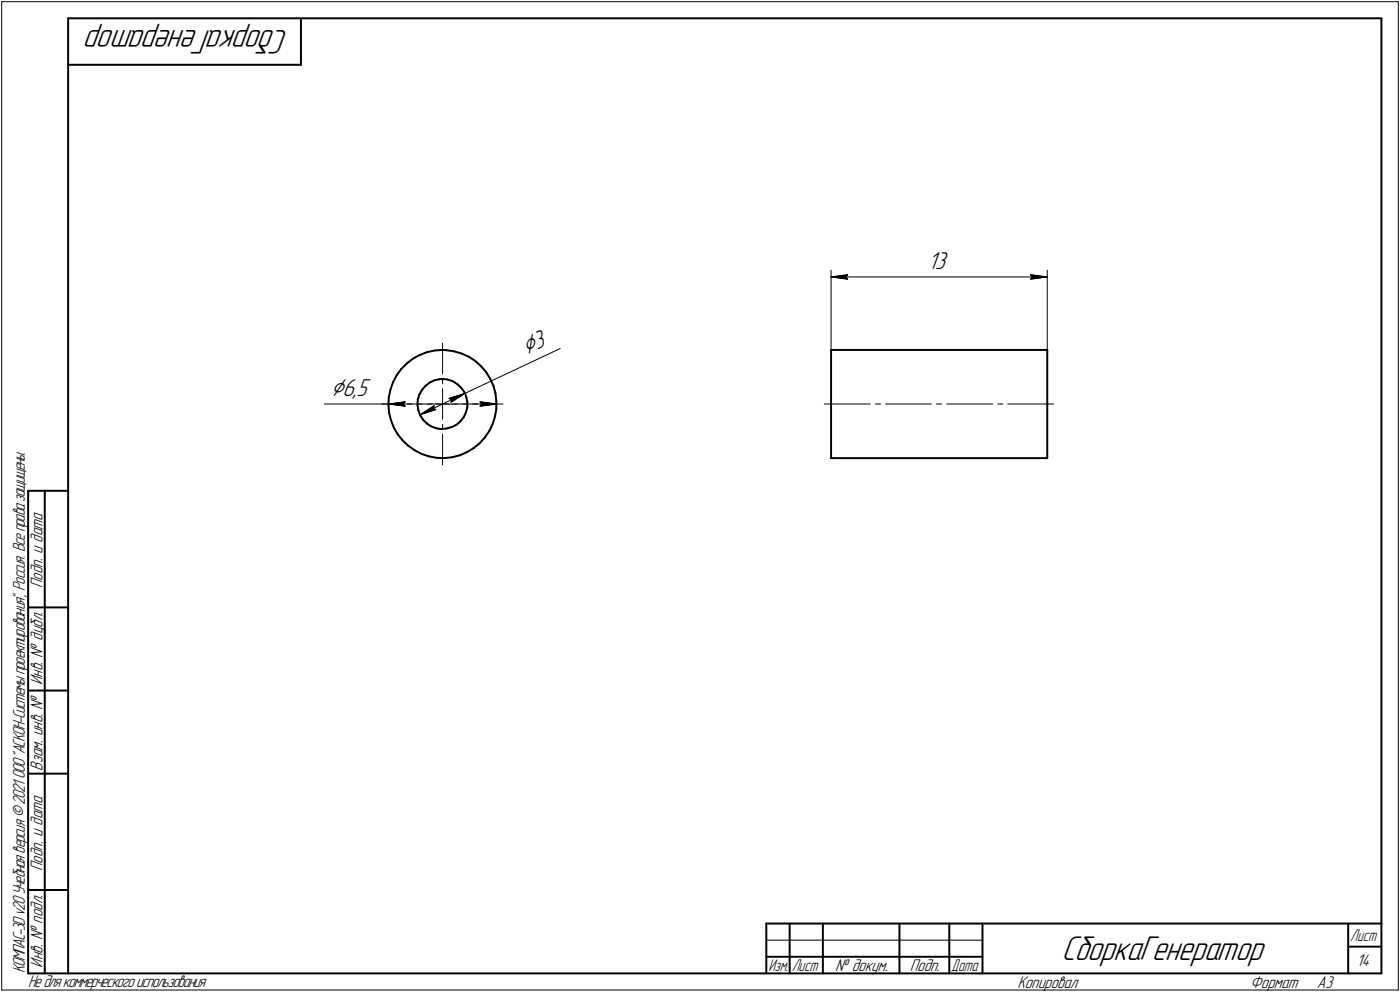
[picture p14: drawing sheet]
<svg xmlns="http://www.w3.org/2000/svg" width="421mm" height="298mm" viewBox="0 0 421 298" stroke-linecap="round" stroke-linejoin="round" font-family="sans-serif">
<defs><g id="words">
<g font-size="10.9">
<text x="86.8" y="9" transform="rotate(-180 86.8 9)">СборкаГенератор</text>
<text x="319.2" y="288.5">СборкаГенератор</text>
</g>
<g font-size="8.5">
<text x="158.3" y="106.7" transform="rotate(-25 158.3 106.7)">Ç3</text>
<text x="99.5" y="118.9">Ç6,5</text>
</g>
<text font-size="7.8" x="279.1" y="80.7">13</text>
<g font-size="5.4">
<text x="12.8" y="176.7" transform="rotate(-90 12.8 176.7)">Подп. и дата</text>
<text x="12.8" y="205.8" transform="rotate(-90 12.8 205.8)">Инв. № дубл.</text>
<text x="12.8" y="231.6" transform="rotate(-90 12.8 231.6)">Взам. инв. №</text>
<text x="12.8" y="261.7" transform="rotate(-90 12.8 261.7)">Подп. и дата</text>
<text x="7.5" y="292.5" transform="rotate(-90 7.5 292.5)">КОМПАС-3Dv20Учебнаяверсия©2021 ООО&quot;АСКОН-Системыпроектирования&quot;, Россия. Всеправазащищены.</text>
<text x="12.8" y="290.8" transform="rotate(-90 12.8 290.8)">Инв. № подл.</text>
<text x="251.2" y="291.8">№ докум.</text>
<text x="273.6" y="291.8">Подп.</text>
<text x="408" y="290.3">14</text>
<text x="8.5" y="296.7">Недлякоммерческогоиспользования</text>
<text x="306" y="296.8">Копировал</text>
<text x="376" y="296.8">Формат</text>
<text x="396" y="296.8">A3</text>
</g>
<g font-size="5.3">
<text x="406.1" y="282.8">Лист</text>
<text x="231.1" y="291.8">Изм.</text>
<text x="238.1" y="291.8">Лист</text>
<text x="286.1" y="291.8">Дата</text>
</g>
</g></defs>
<g fill="none" stroke="#000" stroke-width=".59">
<path d="M20.5 5.5v287zM20.5 5.5h395zM20.5 19.5h70zM90.5 5.5v14zM415.5 5.5v287zM116.9 119.4l-.1 2.3zM117.4 117.1l-.5 2.3zM118.2 114.9l-.8 2.2zM119.3 112.8l-1.1 2.1zM120.6 110.9l-1.3 1.9zM122.3 109.2l1.9-1.4zM122.3 109.2l-1.7 1.7z"/>
<path d="M124.2 107.8l2-1.1zM126.2 118.5l-.6 1.6zM126.2 106.7l2.2-.9zM126.9 117.2l-.7 1.3zM127.9 116l-1 1.2zM127.9 116l1.3-1zM128.4 105.8l2.3-.5zM129.2 115l1.4-.7zM130.6 114.3l1.6-.3zM130.7 105.3l2.4-.1zM132.2 114l.9-.1zM133.1 113.9l1.5 .1z"/>
<path d="M133.1 105.2h1.2zM134.3 105.2l2.3 .4zM134.6 114l1.5 .6zM136.1 114.6l1.4 .8zM136.6 105.6l2.3 .7zM137.5 115.4l1.2 1.1zM138.7 116.5l.9 1.3zM138.9 106.3l2.1 .9zM139.6 117.8l.6 1.4zM140.2 119.2l.3 1.6zM141 107.2l1.9 1.3zM142.9 108.5l1.8 1.6z"/>
<path d="M144.7 110.1l1.5 1.7zM146.2 111.8l1.2 2zM147.4 113.8l1 2.2zM148.4 116l.6 2.2zM149 118.2l.3 2.4zM249.9 105.2v32.5zM249.9 105.2h65.1zM315 105.2v32.5zM116.8 121.7l.2 2.3zM117 124l.6 2.3zM117.6 126.3l.8 2.2zM118.4 128.5l1.2 2.1z"/>
<path d="M119.6 130.6l1.5 1.7zM121.1 132.3l1.7 1.6zM122.8 133.9l1.9 1.4zM124.7 135.3l2 1.1zM125.6 121.7l.2 1.6zM125.6 120.1v1.6zM125.8 123.3l.5 1.4zM126.3 124.7l.9 1.4zM126.7 136.4l2.3 .8zM127.2 126.1l1.2 1.2zM128.4 127.3l1.2 .8zM129 137.2l2.3 .4z"/>
<path d="M129.6 128.1l1.5 .6zM131.1 128.7l1.6 .2zM131.3 137.6l2.3 .1zM132.7 128.9l1.6-.1zM133.6 137.7l2.4-.3zM134.3 128.8l1.5-.4zM135.8 128.4l1.4-.7zM136 137.4l2.3-.6zM137.2 127.7l1.2-1zM138.3 136.8l2.1-.9zM139.4 125.4l-1 1.3zM140.1 124l-.7 1.4z"/>
<path d="M140.4 135.9l2-1.2zM140.5 120.8v1.6zM140.5 122.4l-.4 1.6zM142.4 134.7l1.8-1.4zM145.8 131.5l-1.6 1.8zM147.2 129.5l-1.4 2zM148.2 127.4l-1 2.1zM148.8 125.2l-.6 2.2zM149.3 122.9l-.5 2.3zM149.3 120.6v2.3zM249.9 137.7h65.1zM8.5 147.5v145z"/>
<path d="M8.5 147.5h12zM13.5 147.5v145zM8.5 182.5h12zM8.5 207.5h12zM8.5 232.5h12zM8.5 267.5h12zM230.5 277.5h185zM230.5 277.5v15zM237.5 277.5v15zM247.5 277.5v15zM270.5 277.5v15zM285.5 277.5v15z"/>
<path d="M295.5 277.5v15zM405.5 277.5v15zM8.5 292.5h12zM20.5 292.5h395zM230.5 287.5h7zM237.5 287.5h10zM247.5 287.5h23zM270.5 287.5h15zM285.5 287.5h10zM405.5 284.5h10z"/>
</g>
<g fill="none" stroke="#000" stroke-width=".3">
<path d="M.5 .5v297zM.5 .5h420zM420.5 .5v297zM249.9 81.2v24zM249.9 83.2l5-.7zM249.9 83.2l5 .7zM249.9 83.2h65.1zM254.4 83.2l.5 .7zM254.9 82.5l-.5 .7zM309.9 83.9l5.1-.7zM309.9 82.5l.5 .7zM309.9 82.5l5.1 .7z"/>
<path d="M310.4 83.2l-.5 .7zM315 81.2v24zM133.1 103.1v9.3zM133.1 113.8v1.5zM133.1 116.8v4.6zM135 119.7l.8 .4zM135 119.7l4.9-1.5zM139.9 118.2l28.6-13.5zM97.5 121.4h19.3zM114.8 121.4h9.2zM116.8 121.4l5-.7zM116.8 121.4l5 .7z"/>
<path d="M116.8 121.4h32.6zM121.3 121.4l.5 .7zM121.8 120.7l-.5 .7zM125.5 121.4h1.5zM126.3 124.6l4.3-2.7zM126.3 124.6l4.8-1.5zM126.3 124.6l13.6-6.4zM128.5 121.4h4.6zM130.4 122.7l.7 .4zM130.6 121.9l-.2 .8zM133.1 121.4h4.6zM133.1 130.5v9.2z"/>
<path d="M133.1 127.5v1.5zM133.1 121.4v4.6zM135.6 120.9l4.3-2.7zM135.8 120.1l-.2 .8zM139.2 121.4h1.4zM142.2 121.4h9.1zM144.4 122.1l5-.7zM144.4 120.7l.4 .7zM144.4 120.7l5 .7zM144.8 121.4l-.4 .7zM247.9 121.4h13.8zM263.2 121.4h1.6z"/>
<path d="M266.4 121.4h13.7zM281.6 121.4h1.6zM284.7 121.4h13.8zM300.1 121.4h1.5zM303.1 121.4h13.8zM.5 297.5h420zM230.5 282.5h65z"/>
</g>
<g fill="#fff" stroke="#fff" stroke-width=".3">
<path d="M130.6 121.2h.2zM130.5 121.3h.3zM130.4 121.4h.5zM130.2 121.5h.7zM130.1 121.6h.9zM130 121.7h1zM129.9 121.8h1.2zM129.7 121.8h1.4zM129.6 121.9h1.5zM129.5 122h1.6zM129.4 122.1h1.8zM129.2 122.2h2zM129 122.3h2.2zM128.9 122.3h2.4zM128.8 122.4h2.5zM128.7 122.5h2.7zM128.5 122.6h2.9zM128.4 122.7h3.1zM128.3 122.8h3.2zM128.2 122.9h3.4zM128 122.9h3.6zM127.9 123h3.8zM127.8 123.1h3.9zM127.6 123.2h4.1zM127.6 123.3h4.1zM127.5 123.4h4.2zM127.4 123.4h4.1zM127.3 123.5h3.9zM127.3 123.6h3.7zM127.2 123.7h3.5zM127.1 123.8h3.4zM127 123.9h3.2zM127 124h3zM126.9 124h2.8zM126.8 124.1h2.7zM126.7 124.2h2.5zM126.7 124.3h2.2zM126.6 124.4h2.1zM126.5 124.5h1.9zM126.4 124.5h1.8z"/>
<path d="M137.9 118.3h2zM137.7 118.4h2.1zM137.4 118.4h2.3zM137.2 118.5h2.4zM136.9 118.6h2.6zM136.7 118.7h2.7zM136.4 118.8h3zM136.1 118.9h3.2zM135.9 119h3.3zM135.6 119h3.5zM135.4 119.1h3.6zM135.1 119.2h3.8zM134.9 119.3h4zM134.6 119.4h4.2zM134.4 119.5h4.3zM134.5 119.5h4.1zM134.5 119.6h4zM134.5 119.7h3.9zM134.5 119.8h3.8zM134.6 119.9h3.6zM134.6 120h3.4zM134.7 120.1h3.2zM134.7 120.1h3.1zM134.8 120.2h2.9zM134.8 120.3h2.7zM134.9 120.4h2.5zM134.9 120.5h2.3zM134.9 120.6h2.3zM135 120.6h2zM135 120.7h1.8zM135 120.8h1.7zM135 120.9h1.6zM135.1 121h1.4zM135.1 121.1h1.2zM135.2 121.2h1zM135.2 121.2h.9zM135.3 121.3h.7zM135.3 121.4h.5zM135.4 121.5h.3zM135.4 121.6h.2z"/>
<path d="M163 98.2h.2zM162.8 98.3h.4zM162.6 98.4h.7zM162.5 98.5h.8zM162.3 98.6h1.1zM162.1 98.6h1.3zM161.9 98.7h1.6zM161.7 98.8h1.8zM161.5 98.9h2.1zM161.4 99h2.2zM161.2 99.1h2.5zM161 99.1h2.7zM160.9 99.2h2.8zM160.6 99.3h3.1zM160.4 99.4h3.4zM160.3 99.5h3.5zM160.1 99.6h3.8zM159.9 99.7h4zM159.8 99.7h4.2zM159.5 99.8h4.5zM159.3 99.9h4.8zM159.2 100h4.9zM159 100.1h5.2zM158.8 100.2h5.4zM158.7 100.2h5.6zM158.5 100.3h5.8zM158.2 100.4h6.1zM158.1 100.5h6.2zM157.9 100.6h6.4zM157.7 100.7h6.7zM157.6 100.8h6.8zM157.4 100.8h7.1zM157.2 100.9h7.3zM157 101h7.6zM156.8 101.1h7.8zM156.6 101.2h8.1zM156.5 101.3h8.2zM156.3 101.3h8.5zM156.1 101.4h8.7zM155.9 101.5h8.9zM156 101.6h8.8zM156 101.7h8.9zM156 101.8h8.9zM156 101.9h9zM156.1 101.9h8.9zM156.1 102h9zM156.2 102.1h8.9zM156.2 102.2h9zM156.3 102.3h8.9zM156.3 102.4h9zM156.4 102.4h8.9zM156.4 102.5h8.9zM156.5 102.6h8.9zM156.5 102.7h8.9zM156.5 102.8h8.9zM156.5 102.9h8.9zM156.6 103h8.9zM156.6 103h8.9zM156.7 103.1h8.9zM156.7 103.2h8.9zM156.7 103.3h9zM156.8 103.4h8.9zM156.8 103.5h9zM156.9 103.5h8.9zM156.9 103.6h9zM157 103.7h8.9zM157 103.8h8.9zM157.1 103.9h8.8zM157.1 104h8.9zM157.1 104.1h8.9zM157.1 104.1h9zM157.2 104.2h8.9zM157.2 104.3h9zM157.3 104.4h8.9zM157.3 104.5h9zM157.4 104.6h8.9zM157.4 104.6h8.9zM157.5 104.7h8.6zM157.5 104.8h8.4zM157.5 104.9h8.3zM157.6 105h8zM157.6 105.1h7.8zM157.6 105.2h7.7zM157.6 105.2h7.5zM157.7 105.3h7.2zM157.7 105.4h7.1zM157.8 105.5h6.8zM157.8 105.6h6.5zM157.9 105.7h6.3zM157.9 105.7h6.1zM158 105.8h5.8zM158 105.9h5.7zM158.1 106h5.4zM158.1 106.1h5.2zM158.2 106.2h5zM158.2 106.3h4.8zM158.2 106.3h4.6zM158.2 106.4h4.4zM158.2 106.5h4.2zM158.3 106.6h3.9zM158.3 106.7h3.8zM158.4 106.8h3.5zM158.4 106.8h3.3zM158.5 106.9h3zM158.5 107h2.9zM158.6 107.1h2.6zM158.6 107.2h2.4zM158.7 107.3h2.1zM158.7 107.4h1.9zM158.7 107.4h1.7zM158.7 107.5h1.6zM158.8 107.6h1.3zM158.8 107.7h1.1zM158.9 107.8h.9zM158.9 107.9h.7zM159 107.9h.4zM159 108h.3z"/>
<path d="M143.8 120.3h.8zM143.8 120.4h1.6zM143.8 120.5h2.3zM143.8 120.6h3.1zM143.8 120.6h3.8zM143.8 120.7h4zM143.8 120.8h4.2zM143.8 120.9h4.4zM143.8 121h4.6zM143.8 121.1h4.8zM143.8 121.2h5zM143.8 121.2h5.2zM143.8 121.3h5.4zM143.8 121.4h5.6zM143.8 121.5h5.4zM143.8 121.6h5.2zM143.8 121.7h5zM143.8 121.8h4.8zM143.8 121.8h4.6zM143.8 121.9h4.4zM143.8 122h4.2zM143.8 122.1h4zM143.8 122.2h3.8zM143.8 122.3h3.2zM143.8 122.3h2.6zM143.8 122.4h1.9zM143.8 122.5h1.3zM143.8 122.6h.7z"/>
<path d="M121.7 120.3h.6zM120.9 120.4h1.4zM120.1 120.5h2.2zM119.4 120.6h2.9zM118.6 120.6h3.7zM118.4 120.7h3.9zM118.3 120.8h4zM118 120.9h4.3zM117.9 121h4.4zM117.7 121.1h4.6zM117.4 121.2h4.9zM117.3 121.2h5zM117.1 121.3h5.2zM116.8 121.4h5.5zM117.1 121.5h5.2zM117.3 121.6h5zM117.4 121.7h4.9zM117.7 121.8h4.6zM117.9 121.8h4.4zM118 121.9h4.3zM118.3 122h4zM118.4 122.1h3.9zM118.6 122.2h3.7zM119.3 122.3h3zM119.9 122.3h2.4zM120.5 122.4h1.8zM121.2 122.5h1.1zM121.8 122.6h.5z"/>
<path d="M99.6 113.2h12.2zM99.6 113.3h12.2zM99.6 113.4h12.2zM99.6 113.5h12.2zM99.6 113.5h12.2zM99.6 113.6h12.2zM99.6 113.7h12.2zM99.6 113.8h12.2zM99.6 113.9h12.2zM99.6 114h12.2zM99.6 114h12.2zM99.6 114.1h12.2zM99.6 114.2h12.2zM99.6 114.3h12.2zM99.6 114.4h12.2zM99.6 114.5h12.2zM99.6 114.6h12.2zM99.6 114.6h12.2zM99.6 114.7h12.2zM99.6 114.8h12.2zM99.6 114.9h12.2zM99.6 115h12.2zM99.6 115.1h12.2zM99.6 115.1h12.2zM99.6 115.2h12.2zM99.6 115.3h12.2zM99.6 115.4h12.2zM99.6 115.5h12.2zM99.6 115.6h12.2zM99.6 115.7h12.2zM99.6 115.7h12.2zM99.6 115.8h12.2zM99.6 115.9h12.2zM99.6 116h12.2zM99.6 116.1h12.2zM99.6 116.2h12.2zM99.6 116.2h12.2zM99.6 116.3h12.2zM99.6 116.4h12.2zM99.6 116.5h12.2zM99.6 116.6h12.2zM99.6 116.7h12.2zM99.6 116.8h12.2zM99.6 116.8h12.2zM99.6 116.9h12.2zM99.6 117h12.2zM99.6 117.1h12.2zM99.6 117.2h12.2zM99.6 117.3h12.2zM99.6 117.3h12.2zM99.6 117.4h12.2zM99.6 117.5h12.2zM99.6 117.6h12.2zM99.6 117.7h12.2zM99.6 117.8h12.2zM99.6 117.9h12.2zM99.6 117.9h12.2zM99.6 118h12.2zM99.6 118.1h12.2zM99.6 118.2h12.2zM99.6 118.3h12.2zM99.6 118.4h12.2zM99.6 118.4h12.2zM99.6 118.5h12.2zM99.6 118.6h12.2zM99.6 118.7h12.2zM99.6 118.8h12.2zM99.6 118.9h12.2zM99.6 119h12.2zM99.6 119h12.2zM99.6 119.1h12.2zM99.6 119.2h12.2zM99.6 119.3h12.2zM99.6 119.4h12.2zM99.6 119.5h12.2zM99.6 119.5h12.2zM99.6 119.6h12.2zM99.6 119.7h12.2zM99.6 119.8h12.2zM99.6 119.9h12.2zM99.6 120h12.2zM99.6 120.1h12.2zM99.6 120.1h12.2zM99.6 120.2h12.2zM99.6 120.3h12.2z"/>
<path d="M279.1 75.1h6.6zM279.1 75.2h6.6zM279.1 75.3h6.6zM279.1 75.4h6.6zM279.1 75.4h6.6zM279.1 75.5h6.6zM279.1 75.6h6.6zM279.1 75.7h6.6zM279.1 75.8h6.6zM279.1 75.9h6.6zM279.1 75.9h6.6zM279.1 76h6.6zM279.1 76.1h6.6zM279.1 76.2h6.6zM279.1 76.3h6.6zM279.1 76.4h6.6zM279.1 76.5h6.6zM279.1 76.5h6.6zM279.1 76.6h6.6zM279.1 76.7h6.6zM279.1 76.8h6.6zM279.1 76.9h6.6zM279.1 77h6.6zM279.1 77h6.6zM279.1 77.1h6.6zM279.1 77.2h6.6zM279.1 77.3h6.6zM279.1 77.4h6.6zM279.1 77.5h6.6zM279.1 77.6h6.6zM279.1 77.6h6.6zM279.1 77.7h6.6zM279.1 77.8h6.6zM279.1 77.9h6.6zM279.1 78h6.6zM279.1 78.1h6.6zM279.1 78.1h6.6zM279.1 78.2h6.6zM279.1 78.3h6.6zM279.1 78.4h6.6zM279.1 78.5h6.6zM279.1 78.6h6.6zM279.1 78.7h6.6zM279.1 78.7h6.6zM279.1 78.8h6.6zM279.1 78.9h6.6zM279.1 79h6.6zM279.1 79.1h6.6zM279.1 79.2h6.6zM279.1 79.2h6.6zM279.1 79.3h6.6zM279.1 79.4h6.6zM279.1 79.5h6.6zM279.1 79.6h6.6zM279.1 79.7h6.6zM279.1 79.8h6.6zM279.1 79.8h6.6zM279.1 79.9h6.6zM279.1 80h6.6zM279.1 80.1h6.6zM279.1 80.2h6.6zM279.1 80.3h6.6zM279.1 80.3h6.6zM279.1 80.4h6.6zM279.1 80.5h6.6zM279.1 80.6h6.6zM279.1 80.7h6.6zM279.1 80.8h6.6zM279.1 80.9h6.6zM279.1 80.9h6.6zM279.1 81h6.6zM279.1 81.1h6.6zM279.1 81.2h6.6zM279.1 81.3h6.6zM279.1 81.4h6.6zM279.1 81.4h6.6zM279.1 81.5h6.6zM279.1 81.6h6.6zM279.1 81.7h6.6zM279.1 81.8h6.6zM279.1 81.9h6.6zM279.1 82h6.6zM279.1 82h6.6zM279.1 82.1h6.6z"/>
<path d="M254.8 82.1h.6zM254 82.2h1.4zM253.2 82.3h2.2zM252.5 82.4h2.9zM251.7 82.5h3.7zM251.5 82.5h3.9zM251.4 82.6h4zM251.1 82.7h4.3zM251 82.8h4.4zM250.8 82.9h4.6zM250.5 83h4.9zM250.4 83.1h5zM250.2 83.1h5.2zM249.9 83.2h5.5zM250.2 83.3h5.2zM250.4 83.4h5zM250.5 83.5h4.9zM250.8 83.6h4.6zM251 83.7h4.4zM251.1 83.7h4.3zM251.4 83.8h4zM251.5 83.9h3.9zM251.7 84h3.7zM252.4 84.1h3zM253 84.2h2.4zM253.6 84.2h1.8zM254.3 84.3h1.1zM254.8 84.4h.6z"/>
<path d="M309.5 82.1h.7zM309.5 82.2h1.5zM309.5 82.3h2.2zM309.5 82.4h2.9zM309.5 82.5h3.6zM309.5 82.5h3.9zM309.5 82.6h4zM309.5 82.7h4.3zM309.5 82.8h4.4zM309.5 82.9h4.7zM309.5 83h4.9zM309.5 83.1h5.1zM309.5 83.1h5.3zM309.5 83.2h5.5zM309.5 83.3h5.3zM309.5 83.4h5.1zM309.5 83.5h4.9zM309.5 83.6h4.7zM309.5 83.7h4.4zM309.5 83.7h4.3zM309.5 83.8h4zM309.5 83.9h3.9zM309.5 84h3.6zM309.5 84.1h3zM309.5 84.2h2.4zM309.5 84.2h1.8zM309.5 84.3h1.2zM309.5 84.4h.6z"/>
</g>
<g fill="#000" stroke="#000" stroke-width=".3">
<path d="M249.9 83.2h4.5zM250.6 83.3h3.9zM251.2 83.4h3.4zM251.9 83.5h2.8zM252.5 83.6h2.2zM253.1 83.7h1.7zM253.7 83.7h1.1zM254.3 83.8h.6z"/>
<path d="M254.3 82.6h.6zM253.7 82.7h1.1zM253.1 82.8h1.7zM252.5 82.9h2.2zM251.9 83h2.8zM251.2 83.1h3.4zM250.6 83.1h3.9z"/>
<path d="M310 82.6h.6zM310 82.7h1.1zM310.1 82.8h1.7zM310.1 82.9h2.3zM310.2 83h2.9zM310.3 83.1h3.4zM310.4 83.1h4z"/>
<path d="M310.4 83.2h4.6zM310.4 83.3h4zM310.3 83.4h3.4zM310.2 83.5h2.9zM310.1 83.6h2.3zM310.1 83.7h1.7zM310 83.7h1.1zM310 83.8h.6z"/>
<path d="M139.4 118.4h.1zM139.1 118.4h.3zM138.9 118.5h.3zM138.6 118.6h.4zM138.3 118.7h.6zM138 118.8h.7zM137.8 118.9h.7zM137.5 119h.8zM137.2 119h1zM137 119.1h1zM136.7 119.2h1.1zM136.4 119.3h1.2zM136.1 119.4h1.3zM135.9 119.5h1.3zM135.6 119.5h1.5zM135.4 119.6h1.5zM135 119.7h1.7zM135.2 119.8h1.4zM135.4 119.9h1zM135.6 120h.6zM135.7 120.1h.4z"/>
<path d="M139.4 118.4h.1zM139.2 118.5h.2zM139 118.6h.3zM138.9 118.7h.2zM138.7 118.8h.3zM138.5 118.9h.4zM138.3 119h.4zM138.2 119h.4zM138 119.1h.4zM137.8 119.2h.5zM137.6 119.3h.6zM137.4 119.4h.7zM137.2 119.5h.7zM137.1 119.5h.7zM136.9 119.6h.8zM136.7 119.7h.8zM136.6 119.8h.8zM136.4 119.9h.8zM136.2 120h1zM136.1 120.1h.9zM135.8 120.1h1.1zM135.8 120.2h.9zM135.8 120.3h.8zM135.8 120.4h.7zM135.8 120.5h.5zM135.7 120.6h.5zM135.7 120.6h.4zM135.7 120.7h.3z"/>
<path d="M116.8 121.4h4.5zM117.5 121.5h3.9zM118.1 121.6h3.4zM118.8 121.7h2.8zM119.4 121.8h2.2zM120 121.8h1.7zM120.6 121.9h1.2zM121.2 122h.6z"/>
<path d="M121.2 120.8h.6zM120.6 120.9h1.2zM120 121h1.7zM119.4 121.1h2.2zM118.8 121.2h2.8zM118.1 121.2h3.4zM117.5 121.3h3.9z"/>
<path d="M130.2 122.8h.4zM130 122.9h.7zM129.9 122.9h.9zM129.7 123h1.3zM129.5 123.1h1.6zM129.4 123.2h1.4zM129.2 123.3h1.4zM129 123.4h1.3zM128.9 123.4h1.1zM128.7 123.5h1.1zM128.5 123.6h1zM128.3 123.7h1zM128.1 123.8h.9zM127.9 123.9h.8zM127.8 124h.6zM127.6 124h.6zM127.4 124.1h.5zM127.3 124.2h.4zM127.1 124.3h.3zM126.9 124.4h.3zM126.7 124.5h.2z"/>
<path d="M130.3 122.1h.3zM130.2 122.2h.4zM130 122.3h.6zM130 122.3h.5zM129.8 122.4h.7zM129.7 122.5h.8zM129.5 122.6h1zM129.4 122.7h1zM129.3 122.8h.9zM129.1 122.9h.9zM129 122.9h.9zM128.9 123h.8zM128.8 123.1h.7zM128.6 123.2h.8zM128.4 123.3h.8zM128.4 123.4h.6zM128.2 123.4h.7zM128.1 123.5h.6zM127.9 123.6h.6zM127.8 123.7h.5zM127.7 123.8h.4zM127.6 123.9h.3zM127.4 124h.4zM127.3 124h.3zM127.2 124.1h.2zM127 124.2h.3zM126.9 124.3h.2zM126.7 124.4h.2z"/>
<path d="M144.4 120.8h.6zM144.5 120.9h1.1zM144.5 121h1.8zM144.6 121.1h2.3zM144.7 121.2h2.8zM144.7 121.2h3.5zM144.8 121.3h4z"/>
<path d="M144.8 121.4h4.6zM144.8 121.5h4zM144.7 121.6h3.5zM144.7 121.7h2.8zM144.6 121.8h2.3zM144.5 121.8h1.8zM144.5 121.9h1.1zM144.4 122h.6z"/>
</g>
<use href="#words"/>
</svg>
